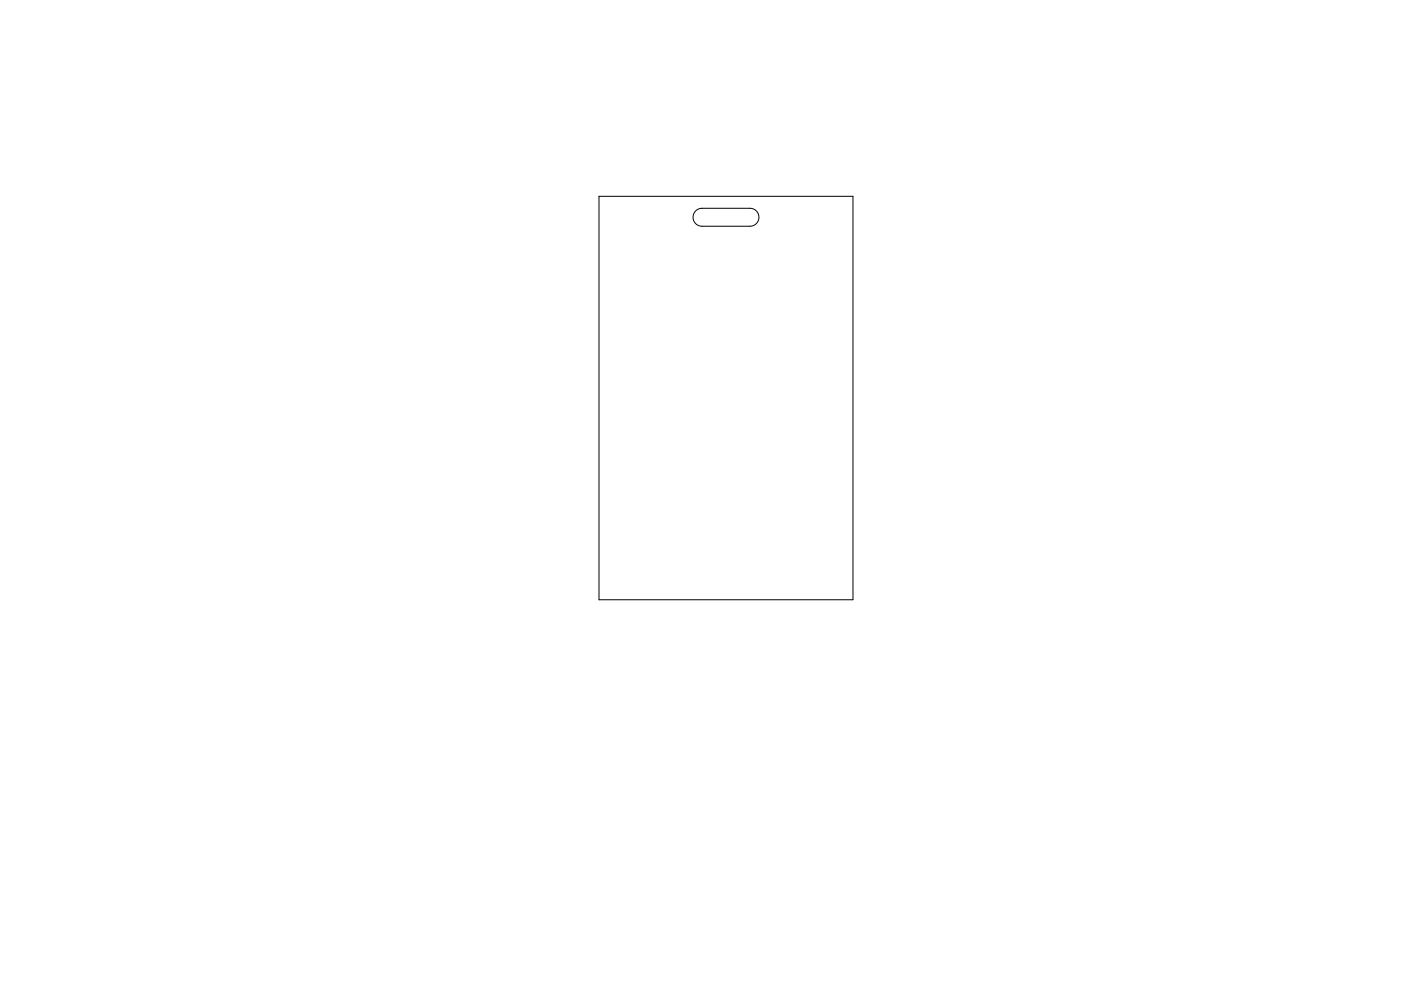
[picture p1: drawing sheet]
<svg xmlns="http://www.w3.org/2000/svg" width="297mm" height="210mm" viewBox="0 0 297 210" stroke-linecap="round" stroke-linejoin="round" font-family="sans-serif">
<path d="M127 41.7h53.8v85.5h-53.8zM147.5 44.7l.5-.3 .7-.2h10.3a1.9 1.9 0 0 1 1.9 1.9 1.9 1.9 0 0 1-1.9 1.9h-10.2a1.9 1.9 0 0 1-1.7-1.2 1.9 1.9 0 0 1 .4-2.1z" fill="none" stroke="#000" stroke-width=".21"/>
</svg>
